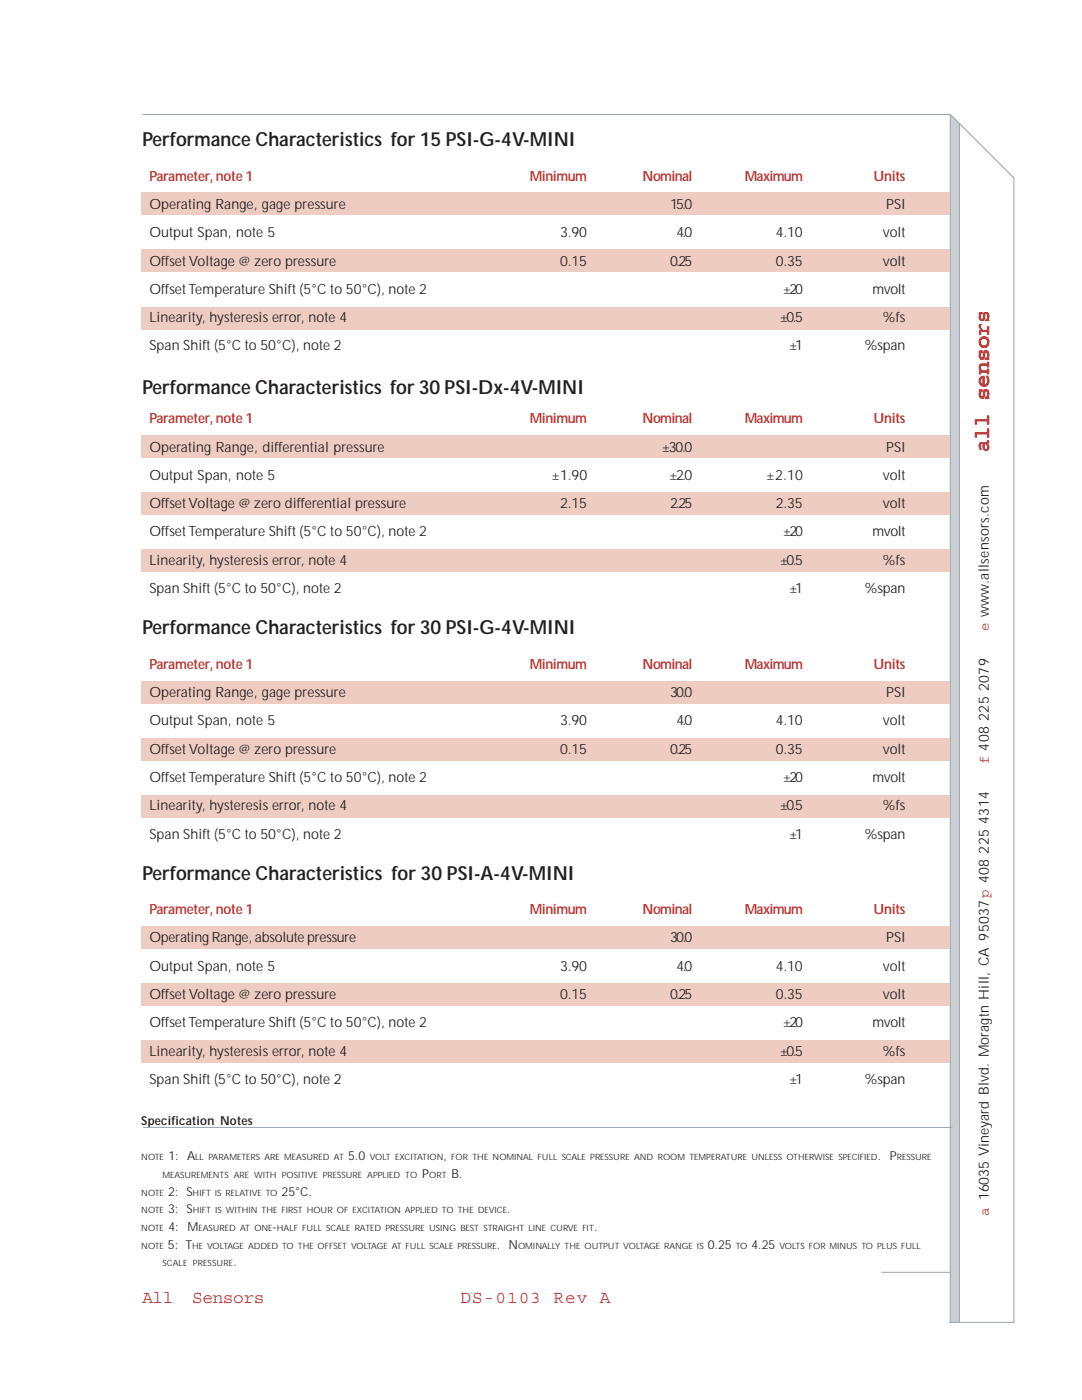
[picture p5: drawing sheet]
<svg xmlns="http://www.w3.org/2000/svg" width="216mm" height="279mm" viewBox="0 0 216 279" stroke-linecap="round" stroke-linejoin="round" font-family="sans-serif">
<defs><g id="words">
<text font-size="4.2" fill="#b83636" x="197.3" y="90.2" transform="rotate(-90 197.3 90.2)">all sensors</text>
<g font-size="3.9" fill="#231f20">
<text x="28.4" y="29.2">Performance Characteristics for 15 PSI-G-4V-MINI</text>
<text x="28.4" y="78.6">Performance Characteristics for 30 PSI-Dx-4V-MINI</text>
<text x="28.4" y="126.6">Performance Characteristics for 30 PSI-G-4V-MINI</text>
<text x="28.4" y="175.6">Performance Characteristics for 30 PSI-A-4V-MINI</text>
</g>
<g font-size="3.5" fill="#b83636">
<text x="28.4" y="260">All</text>
<text x="38.4" y="260">Sensors</text>
<text x="91.9" y="260">DS-0103</text>
<text x="110.4" y="260">Rev</text>
<text x="119.7" y="260">A</text>
</g>
<g font-size="2.8" fill="#b83636">
<text x="29.8" y="36.1">Parameter, note 1</text>
<text x="105.7" y="36.1">Minimum</text>
<text x="128.2" y="36.1">Nominal</text>
<text x="148.6" y="36.1">Maximum</text>
<text x="174.3" y="36.1">Units</text>
<text x="29.8" y="84.5">Parameter, note 1</text>
<text x="105.7" y="84.5">Minimum</text>
<text x="128.2" y="84.5">Nominal</text>
<text x="148.6" y="84.5">Maximum</text>
<text x="174.3" y="84.5">Units</text>
<text x="197.3" y="125.9" transform="rotate(-90 197.3 125.9)">e www.allsensors.com</text>
<text x="29.8" y="133.5">Parameter, note 1</text>
<text x="105.7" y="133.5">Minimum</text>
<text x="128.2" y="133.5">Nominal</text>
<text x="148.6" y="133.5">Maximum</text>
<text x="174.3" y="133.5">Units</text>
<text x="197.3" y="152.4" transform="rotate(-90 197.3 152.4)">f 408 225 2079</text>
<text x="29.8" y="182.4">Parameter, note 1</text>
<text x="105.7" y="182.4">Minimum</text>
<text x="128.2" y="182.4">Nominal</text>
<text x="148.6" y="182.4">Maximum</text>
<text x="174.3" y="182.4">Units</text>
<text x="197.3" y="242.6" transform="rotate(-90 197.3 242.6)">a 16035 Vineyard Blvd. Moragtn Hill, CA 95037 p 408 225 4314</text>
</g>
<g font-size="2.8" fill="#231f20">
<text x="29.8" y="41.7">Operating Range, gage pressure</text>
<text x="133.7" y="41.7">15.0</text>
<text x="176.8" y="41.7">PSI</text>
<text x="29.8" y="47.3">Output Span, note 5</text>
<text x="111.8" y="47.3">3.90</text>
<text x="135" y="47.3">4.0</text>
<text x="154.8" y="47.3">4.10</text>
<text x="176.2" y="47.3">volt</text>
<text x="29.8" y="53">Offset Voltage @ zero pressure</text>
<text x="111.8" y="53">0.15</text>
<text x="133.7" y="53">0.25</text>
<text x="154.8" y="53">0.35</text>
<text x="176.2" y="53">volt</text>
<text x="29.8" y="58.6">Offset Temperature Shift (5°C to 50°C), note 2</text>
<text x="156.2" y="58.6">±20</text>
<text x="174.1" y="58.6">mvolt</text>
<text x="29.8" y="64.3">Linearity, hysteresis error, note 4</text>
<text x="155.6" y="64.3">±0.5</text>
<text x="176.2" y="64.3">%fs</text>
<text x="29.8" y="69.9">Span Shift (5°C to 50°C), note 2</text>
<text x="157.5" y="69.9">±1</text>
<text x="172.6" y="69.9">%span</text>
<text x="29.8" y="90.1">Operating Range, differential pressure</text>
<text x="29.8" y="95.8">Output Span, note 5</text>
<text x="110.1" y="95.8">±1.90</text>
<text x="132" y="90.1">±30.0</text>
<text x="133.5" y="95.8">±2.0</text>
<text x="152.9" y="95.8">±2.10</text>
<text x="176.2" y="95.8">volt</text>
<text x="176.8" y="90.1">PSI</text>
<text x="29.8" y="101.4">Offset Voltage @ zero differential pressure</text>
<text x="111.8" y="101.4">2.15</text>
<text x="133.7" y="101.4">2.25</text>
<text x="154.8" y="101.4">2.35</text>
<text x="176.2" y="101.4">volt</text>
<text x="29.8" y="107.1">Offset Temperature Shift (5°C to 50°C), note 2</text>
<text x="156.2" y="107.1">±20</text>
<text x="174.1" y="107.1">mvolt</text>
<text x="29.8" y="112.7">Linearity, hysteresis error, note 4</text>
<text x="155.6" y="112.7">±0.5</text>
<text x="176.2" y="112.7">%fs</text>
<text x="29.8" y="118.3">Span Shift (5°C to 50°C), note 2</text>
<text x="157.5" y="118.3">±1</text>
<text x="172.6" y="118.3">%span</text>
<text x="29.8" y="139.1">Operating Range, gage pressure</text>
<text x="133.7" y="139.1">30.0</text>
<text x="176.8" y="139.1">PSI</text>
<text x="29.8" y="144.8">Output Span, note 5</text>
<text x="111.8" y="144.8">3.90</text>
<text x="135" y="144.8">4.0</text>
<text x="154.8" y="144.8">4.10</text>
<text x="176.2" y="144.8">volt</text>
<text x="29.8" y="150.5">Offset Voltage @ zero pressure</text>
<text x="111.8" y="150.5">0.15</text>
<text x="133.7" y="150.5">0.25</text>
<text x="154.8" y="150.5">0.35</text>
<text x="176.2" y="150.5">volt</text>
<text x="29.8" y="156.1">Offset Temperature Shift (5°C to 50°C), note 2</text>
<text x="29.8" y="161.7">Linearity, hysteresis error, note 4</text>
<text x="155.6" y="161.7">±0.5</text>
<text x="156.2" y="156.1">±20</text>
<text x="174.1" y="156.1">mvolt</text>
<text x="176.2" y="161.7">%fs</text>
<text x="29.8" y="167.4">Span Shift (5°C to 50°C), note 2</text>
<text x="157.5" y="167.4">±1</text>
<text x="172.6" y="167.4">%span</text>
<text x="29.8" y="188">Operating Range, absolute pressure</text>
<text x="133.7" y="188">30.0</text>
<text x="176.8" y="188">PSI</text>
<text x="29.8" y="193.7">Output Span, note 5</text>
<text x="111.8" y="193.7">3.90</text>
<text x="135" y="193.7">4.0</text>
<text x="154.8" y="193.7">4.10</text>
<text x="176.2" y="193.7">volt</text>
<text x="29.8" y="199.3">Offset Voltage @ zero pressure</text>
<text x="111.8" y="199.3">0.15</text>
<text x="133.7" y="199.3">0.25</text>
<text x="154.8" y="199.3">0.35</text>
<text x="176.2" y="199.3">volt</text>
<text x="29.8" y="205">Offset Temperature Shift (5°C to 50°C), note 2</text>
<text x="156.2" y="205">±20</text>
<text x="174.1" y="205">mvolt</text>
<text x="29.8" y="210.7">Linearity, hysteresis error, note 4</text>
<text x="155.6" y="210.7">±0.5</text>
<text x="176.2" y="210.7">%fs</text>
<text x="29.8" y="216.3">Span Shift (5°C to 50°C), note 2</text>
<text x="157.5" y="216.3">±1</text>
<text x="172.6" y="216.3">%span</text>
</g>
<g font-size="2.5" fill="#231f20">
<text x="28.2" y="224.5">Specification Notes</text>
<text x="33.6" y="231.5">1: A</text>
<text x="69.4" y="231.5">5.0</text>
<text x="88.5" y="231.5">,</text>
<text x="175.1" y="231.5">.</text>
<text x="177.6" y="231.5">P</text>
<text x="33.5" y="238.6">2: S</text>
<text x="56.2" y="238.6">25°C.</text>
<text x="84.3" y="235">P</text>
<text x="90.1" y="235">B.</text>
<text x="33.5" y="242.1">3: S</text>
<text x="33.6" y="245.6">4:</text>
<text x="37.4" y="245.6">M</text>
<text x="54.4" y="245.6">-</text>
<text x="101.2" y="242.1">.</text>
<text x="118.5" y="245.6">.</text>
<text x="33.5" y="249.2">5: T</text>
<text x="99.1" y="249.2">. N</text>
<text x="141.2" y="249.2">0.25</text>
<text x="149.9" y="249.2">4.25</text>
<text x="46.6" y="252.7">.</text>
</g>
<g font-size="1.7" fill="#231f20">
<text x="28.2" y="231.5">NOTE</text>
<text x="38.9" y="231.5">LL PARAMETERS ARE MEASURED AT</text>
<text x="73.8" y="231.5">VOLT EXCITATION</text>
<text x="90" y="231.5">FOR THE NOMINAL FULL SCALE PRESSURE AND ROOM TEMPERATURE UNLESS OTHERWISE SPECIFIED</text>
<text x="178.9" y="231.5">RESSURE</text>
<text x="28.2" y="238.6">NOTE</text>
<text x="32.4" y="235">MEASUREMENTS ARE WITH POSITIVE PRESSURE APPLIED TO</text>
<text x="38.4" y="238.6">HIFT IS RELATIVE TO</text>
<text x="85.6" y="235">ORT</text>
<text x="28.2" y="242.1">NOTE</text>
<text x="28.2" y="245.6">NOTE</text>
<text x="38.5" y="242.1">HIFT IS WITHIN THE FIRST HOUR OF EXCITATION APPLIED TO THE DEVICE</text>
<text x="39.6" y="245.6">EASURED AT ONE HALF FULL SCALE RATED PRESSURE USING BEST STRAIGHT LINE CURVE FIT</text>
<text x="28.2" y="249.2">NOTE</text>
<text x="38.4" y="249.2">HE VOLTAGE ADDED TO THE OFFSET VOLTAGE AT FULL SCALE PRESSURE</text>
<text x="103.4" y="249.2">OMINALLY THE OUTPUT VOLTAGE RANGE IS</text>
<text x="146.8" y="249.2">TO</text>
<text x="155.5" y="249.2">VOLTS FOR MINUS TO PLUS FULL</text>
<text x="32.4" y="252.7">SCALE PRESSURE</text>
</g>
</g></defs>
<path d="M189.6 23h1.9v241h-1.9z" fill="#c9cfd4"/>
<path d="M189.7 22.6l2.5 2.5" fill="none" stroke="#fff" stroke-width=".34"/>
<path d="M190.3 22.9l.9-.9 1.5 1.7-.9 .8z" fill="#fff"/>
<path d="M190.3 22.9l.9-.9 1.5 1.7-.9 .8z" fill="none" stroke="#fff" stroke-width=".34"/>
<path d="M28.4 22.9h161.2M189.6 22.8l12.7 12.7M189.6 22.7v241.3M191.4 24.6v239.3M202.3 35.3v228.6M175.9 253.9h13.7M189.5 263.9h12.9" fill="none" stroke="#9ca6ac" stroke-width=".2"/>
<g fill="#eeccc2">
<path d="M28.2 38.4h161.3v4.5h-161.3z"/>
<path d="M28.2 61.2h161.3v4.5h-161.3z"/>
<path d="M28.2 49.8h161.3v4.5h-161.3z"/>
<path d="M28.2 86.8h161.3v4.5h-161.3z"/>
<path d="M28.2 109.7h161.3v4.5h-161.3z"/>
<path d="M28.2 98.2h161.3v4.5h-161.3z"/>
<path d="M28.2 135.9h161.3v4.5h-161.3z"/>
<path d="M28.2 158.7h161.3v4.5h-161.3z"/>
<path d="M28.2 147.2h161.3v4.5h-161.3z"/>
<path d="M28.2 184.8h161.3v4.5h-161.3z"/>
<path d="M28.2 207.6h161.3v4.5h-161.3z"/>
<path d="M28.2 196.1h161.3v4.5h-161.3z"/>
</g>
<path d="M28.6 225h161.4" fill="none" stroke="#9ca6ac" stroke-width=".2"/>
<use href="#words"/>
</svg>
